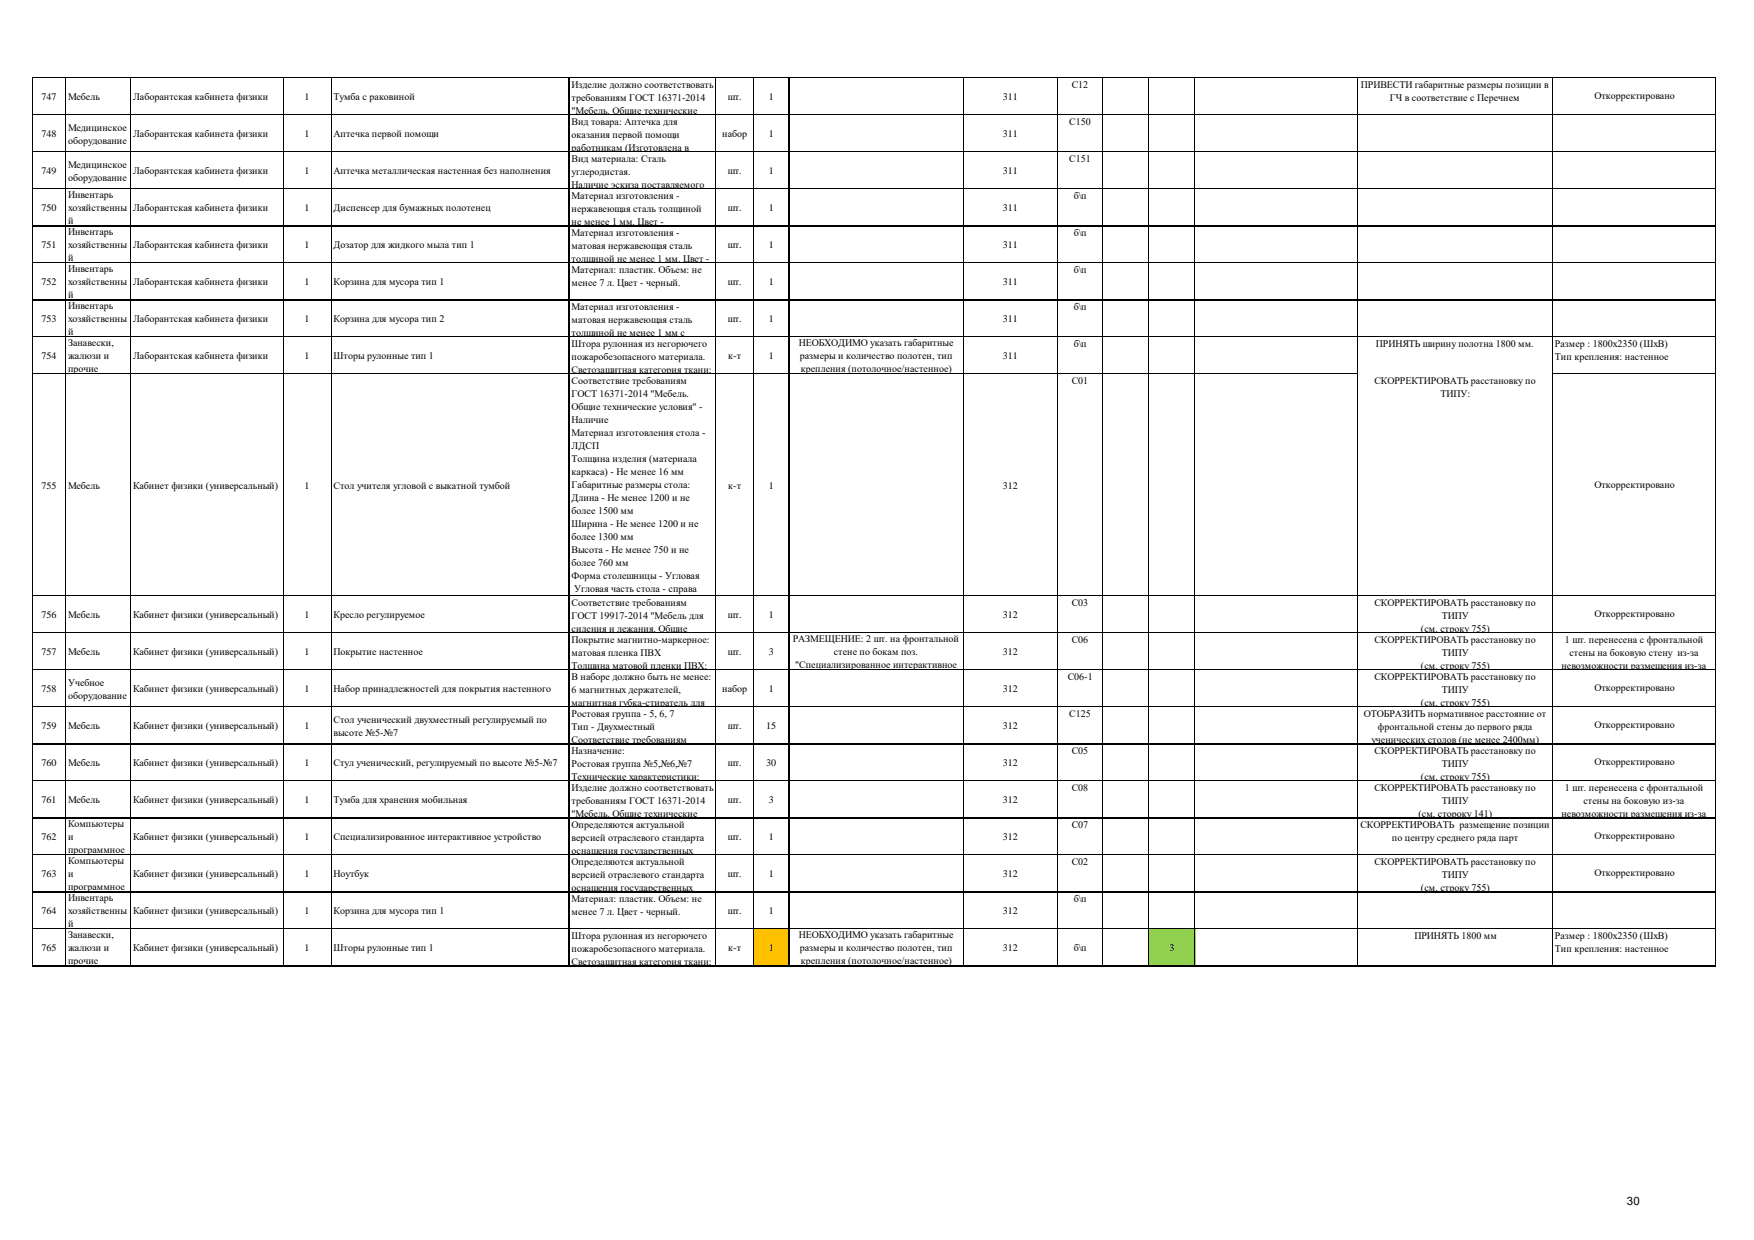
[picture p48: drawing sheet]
<svg xmlns="http://www.w3.org/2000/svg" width="297mm" height="210mm" viewBox="0 0 297 210" stroke-linecap="round" stroke-linejoin="round" font-family="sans-serif">
<defs><g id="words">
<text font-size="1.9" x="275.5" y="204">30</text>
<g font-size="1.7">
<text x="7" y="16.9">747</text>
<text x="11.5" y="16.9">Мебель</text>
<text x="22.5" y="16.9">Лаборантская кабинета физики</text>
<text x="51.6" y="16.9">1</text>
<text x="56.5" y="16.9">Тумба с раковиной</text>
<text x="96.8" y="14.9">Изделие должно соответствовать</text>
<text x="96.8" y="17.1">требованиям ГОСТ 16371-2014</text>
<text x="123.2" y="16.9">шт.</text>
<text x="130.2" y="16.9">1</text>
<text x="169.8" y="16.9">311</text>
<text x="181.5" y="14.9">С12</text>
<text x="230.4" y="14.9">ПРИВЕСТИ габаритные размеры позиции в</text>
<text x="235.4" y="17.1">ГЧ в соответствие с Перечнем</text>
<text x="270" y="16.8">Откорректировано</text>
<text x="7" y="23.2">748</text>
<text x="11.5" y="22.1">Медицинское</text>
<text x="22.5" y="23.2">Лаборантская кабинета физики</text>
<text x="51.6" y="23.2">1</text>
<text x="56.5" y="23.2">Аптечка первой помощи</text>
<text x="96.8" y="19.3">&quot;Мебель. Общие технические</text>
<text x="96.8" y="21.2">Вид товара: Аптечка для</text>
<text x="96.8" y="23.4">оказания первой помощи</text>
<text x="122.3" y="23.2">набор</text>
<text x="130.2" y="23.2">1</text>
<text x="169.8" y="23.2">311</text>
<text x="181.1" y="21.2">С150</text>
<text x="7" y="29.5">749</text>
<text x="11.5" y="24.3">оборудование</text>
<text x="11.5" y="28.4">Медицинское</text>
<text x="22.5" y="29.5">Лаборантская кабинета физики</text>
<text x="51.6" y="29.5">1</text>
<text x="56.5" y="29.5">Аптечка металлическая настенная без наполнения</text>
<text x="96.8" y="25.6">работникам (Изготовлена в</text>
<text x="96.8" y="27.4">Вид материала: Сталь</text>
<text x="96.8" y="29.7">углеродистая.</text>
<text x="123.2" y="29.5">шт.</text>
<text x="130.2" y="29.5">1</text>
<text x="169.8" y="29.5">311</text>
<text x="181.1" y="27.4">С151</text>
<text x="7" y="35.7">750</text>
<text x="11.5" y="30.6">оборудование</text>
<text x="11.5" y="33.5">Инвентарь</text>
<text x="11.5" y="35.7">хозяйственны</text>
<text x="22.5" y="35.7">Лаборантская кабинета физики</text>
<text x="51.6" y="35.7">1</text>
<text x="56.5" y="35.7">Диспенсер для бумажных полотенец</text>
<text x="96.8" y="31.9">Наличие эскиза поставляемого</text>
<text x="96.8" y="33.7">Материал изготовления -</text>
<text x="96.8" y="35.9">нержавеющая сталь толщиной</text>
<text x="123.2" y="35.7">шт.</text>
<text x="130.2" y="35.7">1</text>
<text x="169.8" y="35.7">311</text>
<text x="181.8" y="33.7">б\п</text>
<text x="11.5" y="37.9">й</text>
<text x="11.5" y="39.8">Инвентарь</text>
<text x="96.8" y="38.1">не менее 1 мм. Цвет -</text>
<text x="96.8" y="40">Материал изготовления -</text>
<text x="181.8" y="40">б\п</text>
<text x="7" y="42">751</text>
<text x="11.5" y="42">хозяйственны</text>
<text x="11.5" y="44.2">й</text>
<text x="11.5" y="46.1">Инвентарь</text>
<text x="22.5" y="42">Лаборантская кабинета физики</text>
<text x="51.6" y="42">1</text>
<text x="56.5" y="42">Дозатор для жидкого мыла тип 1</text>
<text x="96.8" y="42.2">матовая нержавеющая сталь</text>
<text x="96.8" y="44.4">толщиной не менее 1 мм. Цвет -</text>
<text x="96.8" y="46.3">Материал: пластик. Объем: не</text>
<text x="123.2" y="42">шт.</text>
<text x="130.2" y="42">1</text>
<text x="169.8" y="42">311</text>
<text x="181.8" y="46.3">б\п</text>
<text x="7" y="48.3">752</text>
<text x="11.5" y="48.3">хозяйственны</text>
<text x="11.5" y="50.5">й</text>
<text x="11.5" y="52.3">Инвентарь</text>
<text x="22.5" y="48.3">Лаборантская кабинета физики</text>
<text x="51.6" y="48.3">1</text>
<text x="56.5" y="48.3">Корзина для мусора тип 1</text>
<text x="96.8" y="48.5">менее 7 л. Цвет - черный.</text>
<text x="96.8" y="52.5">Материал изготовления -</text>
<text x="123.2" y="48.3">шт.</text>
<text x="130.2" y="48.3">1</text>
<text x="169.8" y="48.3">311</text>
<text x="181.8" y="52.5">б\п</text>
<text x="7" y="54.6">753</text>
<text x="11.5" y="54.6">хозяйственны</text>
<text x="11.5" y="56.8">й</text>
<text x="11.5" y="58.6">Занавески,</text>
<text x="22.5" y="54.6">Лаборантская кабинета физики</text>
<text x="51.6" y="54.6">1</text>
<text x="56.5" y="54.6">Корзина для мусора тип 2</text>
<text x="96.8" y="54.7">матовая нержавеющая сталь</text>
<text x="96.8" y="56.9">толщиной не менее 1 мм с</text>
<text x="96.8" y="58.8">Штора рулонная из негорючего</text>
<text x="123.2" y="54.6">шт.</text>
<text x="130.2" y="54.6">1</text>
<text x="135.2" y="58.6">НЕОБХОДИМО указать габаритные</text>
<text x="169.8" y="54.6">311</text>
<text x="181.8" y="58.8">б\п</text>
<text x="233" y="58.8">ПРИНЯТЬ ширину полотна 1800 мм.</text>
<text x="263.3" y="58.8">Размер : 1800х2350 (ШхВ)</text>
<text x="7" y="60.8">754</text>
<text x="11.5" y="60.8">жалюзи и</text>
<text x="11.5" y="63">прочие</text>
<text x="22.5" y="60.8">Лаборантская кабинета физики</text>
<text x="51.6" y="60.8">1</text>
<text x="56.5" y="60.8">Шторы рулонные тип 1</text>
<text x="96.8" y="61">пожаробезопасного материала.</text>
<text x="96.8" y="63.2">Светозащитная категория ткани:</text>
<text x="96.8" y="65.1">Cоответствие требованиям</text>
<text x="123.3" y="60.8">к-т</text>
<text x="130.2" y="60.8">1</text>
<text x="135.4" y="60.8">размеры и количество полотен, тип</text>
<text x="135.6" y="63">крепления (потолочное/настенное)</text>
<text x="169.8" y="60.8">311</text>
<text x="181.5" y="65.1">С01</text>
<text x="232.7" y="65.1">СКОРРЕКТИРОВАТЬ расстановку по</text>
<text x="263.3" y="61">Тип крепления: настенное</text>
<text x="96.8" y="67.3">ГОСТ 16371-2014 &quot;Мебель.</text>
<text x="96.8" y="69.5">Общие технические условия&quot; -</text>
<text x="96.8" y="71.7">Наличие</text>
<text x="243.9" y="67.3">ТИПУ:</text>
<text x="96.8" y="73.9">Материал изготовления стола -</text>
<text x="96.8" y="76.1">ЛДСП</text>
<text x="7" y="82.8">755</text>
<text x="11.5" y="82.8">Мебель</text>
<text x="22.5" y="82.8">Кабинет физики (универсальный)</text>
<text x="51.6" y="82.8">1</text>
<text x="56.5" y="82.8">Стол учителя угловой с выкатной тумбой</text>
<text x="96.8" y="78.3">Толщина изделия (материала</text>
<text x="96.8" y="80.5">каркаса) - Не менее 16 мм</text>
<text x="96.8" y="82.7">Габаритные размеры стола:</text>
<text x="123.3" y="82.8">к-т</text>
<text x="130.2" y="82.8">1</text>
<text x="169.8" y="82.8">312</text>
<text x="270" y="82.6">Откорректировано</text>
<text x="96.8" y="84.9">Длина - Не менее 1200 и не</text>
<text x="96.8" y="87.1">более 1500 мм</text>
<text x="96.8" y="89.3">Ширина - Не менее 1200 и не</text>
<text x="96.8" y="91.5">более 1300 мм</text>
<text x="96.8" y="93.7">Высота - Не менее 750 и не</text>
<text x="96.8" y="95.9">более 760 мм</text>
<text x="96.8" y="98.1">Форма столешницы - Угловая</text>
<text x="97.2" y="100.3">Угловая часть стола - справа</text>
<text x="7" y="104.7">756</text>
<text x="11.5" y="104.7">Мебель</text>
<text x="22.5" y="104.7">Кабинет физики (универсальный)</text>
<text x="51.6" y="104.7">1</text>
<text x="56.5" y="104.7">Кресло регулируемое</text>
<text x="96.8" y="102.5">Толщина столешницы - Не</text>
<text x="96.8" y="102.7">Cоответствие требованиям</text>
<text x="96.8" y="104.9">ГОСТ 19917-2014 &quot;Мебель для</text>
<text x="96.8" y="107.1">сидения и лежания. Общие</text>
<text x="123.2" y="104.7">шт.</text>
<text x="130.2" y="104.7">1</text>
<text x="169.8" y="104.7">312</text>
<text x="181.5" y="102.7">С03</text>
<text x="232.7" y="102.7">СКОРРЕКТИРОВАТЬ расстановку по</text>
<text x="240.6" y="107.1">(см. строку 755)</text>
<text x="244.2" y="104.9">ТИПУ</text>
<text x="270" y="104.5">Откорректировано</text>
<text x="7" y="111">757</text>
<text x="11.5" y="111">Мебель</text>
<text x="22.5" y="111">Кабинет физики (универсальный)</text>
<text x="51.6" y="111">1</text>
<text x="56.5" y="111">Покрытие настенное</text>
<text x="96.8" y="108.9">Покрытие магнитно-маркерное:</text>
<text x="96.8" y="111.1">матовая пленка ПВХ</text>
<text x="96.8" y="113.3">Толщина матовой пленки ПВХ:</text>
<text x="123.2" y="111">шт.</text>
<text x="130.2" y="111">3</text>
<text x="134.2" y="108.8">РАЗМЕЩЕНИЕ: 2 шт. на фронтальной</text>
<text x="134.7" y="113.2">&quot;Специализированное интерактивное</text>
<text x="141.2" y="111">стене по бокам поз.</text>
<text x="169.8" y="111">312</text>
<text x="181.5" y="108.9">С06</text>
<text x="232.7" y="108.9">СКОРРЕКТИРОВАТЬ расстановку по</text>
<text x="240.6" y="113.3">(см. строку 755)</text>
<text x="244.2" y="111.1">ТИПУ</text>
<text x="264.4" y="113.3">невозможности размещения из-за</text>
<text x="265" y="108.9">1 шт. перенесена с фронтальной</text>
<text x="265.8" y="111.1">стены на боковую стену из-за</text>
<text x="7" y="117.2">758</text>
<text x="11.5" y="116.1">Учебное</text>
<text x="11.5" y="118.3">оборудование</text>
<text x="22.5" y="117.2">Кабинет физики (универсальный)</text>
<text x="51.6" y="117.2">1</text>
<text x="56.5" y="117.2">Набор принадлежностей для покрытия настенного</text>
<text x="96.8" y="115.2">В наборе должно быть не менее:</text>
<text x="96.8" y="117.4">6 магнитных держателей,</text>
<text x="96.8" y="119.6">магнитная губка-стиратель для</text>
<text x="122.3" y="117.2">набор</text>
<text x="130.2" y="117.2">1</text>
<text x="169.8" y="117.2">312</text>
<text x="180.8" y="115.2">С06-1</text>
<text x="232.7" y="115.2">СКОРРЕКТИРОВАТЬ расстановку по</text>
<text x="240.6" y="119.6">(см. строку 755)</text>
<text x="244.2" y="117.4">ТИПУ</text>
<text x="270" y="117.1">Откорректировано</text>
<text x="7" y="123.5">759</text>
<text x="11.5" y="123.5">Мебель</text>
<text x="22.5" y="123.5">Кабинет физики (универсальный)</text>
<text x="51.6" y="123.5">1</text>
<text x="56.5" y="122.4">Стол ученический двухместный регулируемый по</text>
<text x="56.5" y="124.6">высоте №5-№7</text>
<text x="96.8" y="121.5">Ростовая группа - 5, 6, 7</text>
<text x="96.8" y="123.7">Тип - Двухместный</text>
<text x="96.8" y="125.9">Соответствие требованиям</text>
<text x="123.2" y="123.5">шт.</text>
<text x="129.7" y="123.5">15</text>
<text x="169.8" y="123.5">312</text>
<text x="181.1" y="121.5">С125</text>
<text x="231" y="121.5">ОТОБРАЗИТЬ нормативное расстояние от</text>
<text x="232.2" y="125.9">ученических столов (не менее 2400мм)</text>
<text x="233.3" y="123.7">фронтальной стены до первого ряда</text>
<text x="270" y="123.3">Откорректировано</text>
<text x="7" y="129.8">760</text>
<text x="11.5" y="129.8">Мебель</text>
<text x="22.5" y="129.8">Кабинет физики (универсальный)</text>
<text x="51.6" y="129.8">1</text>
<text x="56.5" y="129.8">Стул ученический, регулируемый по высоте №5-№7</text>
<text x="96.8" y="127.7">Назначение:</text>
<text x="96.8" y="129.9">Ростовая группа №5,№6,№7</text>
<text x="123.2" y="129.8">шт.</text>
<text x="129.7" y="129.8">30</text>
<text x="169.8" y="129.8">312</text>
<text x="181.5" y="127.7">С05</text>
<text x="232.7" y="127.7">СКОРРЕКТИРОВАТЬ расстановку по</text>
<text x="244.2" y="129.9">ТИПУ</text>
<text x="270" y="129.6">Откорректировано</text>
<text x="7" y="136">761</text>
<text x="11.5" y="136">Мебель</text>
<text x="22.5" y="136">Кабинет физики (универсальный)</text>
<text x="51.6" y="136">1</text>
<text x="56.5" y="136">Тумба для хранения мобильная</text>
<text x="96.8" y="132.1">Технические характеристики:</text>
<text x="96.8" y="134">Изделие должно соответствовать</text>
<text x="96.8" y="136.2">требованиям ГОСТ 16371-2014</text>
<text x="123.2" y="136">шт.</text>
<text x="130.2" y="136">3</text>
<text x="169.8" y="136">312</text>
<text x="181.5" y="134">С08</text>
<text x="232.7" y="134">СКОРРЕКТИРОВАТЬ расстановку по</text>
<text x="240.6" y="132.1">(см. строку 755)</text>
<text x="244.2" y="136.2">ТИПУ</text>
<text x="265" y="134">1 шт. перенесена с фронтальной</text>
<text x="268.1" y="136.2">стены на боковую из-за</text>
<text x="7" y="142.3">762</text>
<text x="11.5" y="140.1">Компьютеры</text>
<text x="11.5" y="142.3">и</text>
<text x="22.5" y="142.3">Кабинет физики (универсальный)</text>
<text x="51.6" y="142.3">1</text>
<text x="56.5" y="142.3">Специализированное интерактивное устройство</text>
<text x="96.8" y="138.4">&quot;Мебель. Общие технические</text>
<text x="96.8" y="140.3">Определяются актуальной</text>
<text x="96.8" y="142.5">версией отраслевого стандарта</text>
<text x="123.2" y="142.3">шт.</text>
<text x="130.2" y="142.3">1</text>
<text x="169.8" y="142.3">312</text>
<text x="181.5" y="140.3">С07</text>
<text x="230.4" y="140.3">СКОРРЕКТИРОВАТЬ размещение позиции</text>
<text x="235.7" y="142.5">по центру среднего ряда парт</text>
<text x="240.2" y="138.4">(см. стороку 141)</text>
<text x="264.4" y="138.4">невозможности размещения из-за</text>
<text x="270" y="142.1">Откорректировано</text>
<text x="7" y="148.6">763</text>
<text x="11.5" y="144.5">программное</text>
<text x="11.5" y="146.4">Компьютеры</text>
<text x="11.5" y="148.6">и</text>
<text x="22.5" y="148.6">Кабинет физики (универсальный)</text>
<text x="51.6" y="148.6">1</text>
<text x="56.5" y="148.6">Ноутбук</text>
<text x="96.8" y="144.7">оснащения государственных</text>
<text x="96.8" y="146.5">Определяются актуальной</text>
<text x="96.8" y="148.7">версией отраслевого стандарта</text>
<text x="123.2" y="148.6">шт.</text>
<text x="130.2" y="148.6">1</text>
<text x="169.8" y="148.6">312</text>
<text x="181.5" y="146.5">С02</text>
<text x="232.7" y="146.5">СКОРРЕКТИРОВАТЬ расстановку по</text>
<text x="244.2" y="148.7">ТИПУ</text>
<text x="270" y="148.4">Откорректировано</text>
<text x="7" y="154.8">764</text>
<text x="11.5" y="150.8">программное</text>
<text x="11.5" y="152.6">Инвентарь</text>
<text x="11.5" y="154.8">хозяйственны</text>
<text x="22.5" y="154.8">Кабинет физики (универсальный)</text>
<text x="51.6" y="154.8">1</text>
<text x="56.5" y="154.8">Корзина для мусора тип 1</text>
<text x="96.8" y="150.9">оснащения государственных</text>
<text x="96.8" y="152.8">Материал: пластик. Объем: не</text>
<text x="96.8" y="155">менее 7 л. Цвет - черный.</text>
<text x="123.2" y="154.8">шт.</text>
<text x="130.2" y="154.8">1</text>
<text x="169.8" y="154.8">312</text>
<text x="181.8" y="152.8">б\п</text>
<text x="240.6" y="150.9">(см. строку 755)</text>
<text x="7" y="161.1">765</text>
<text x="11.5" y="157">й</text>
<text x="11.5" y="158.9">Занавески,</text>
<text x="11.5" y="161.1">жалюзи и</text>
<text x="22.5" y="161.1">Кабинет физики (универсальный)</text>
<text x="51.6" y="161.1">1</text>
<text x="56.5" y="161.1">Шторы рулонные тип 1</text>
<text x="96.8" y="159.1">Штора рулонная из негорючего</text>
<text x="96.8" y="161.3">пожаробезопасного материала.</text>
<text x="123.3" y="161.1">к-т</text>
<text x="130.2" y="161.1">1</text>
<text x="135.2" y="158.9">НЕОБХОДИМО указать габаритные</text>
<text x="135.4" y="161.1">размеры и количество полотен, тип</text>
<text x="169.8" y="161.1">312</text>
<text x="181.8" y="161.1">б\п</text>
<text x="198" y="161.1">3</text>
<text x="239.5" y="159">ПРИНЯТЬ 1800 мм</text>
<text x="263.3" y="159.1">Размер : 1800х2350 (ШхВ)</text>
<text x="263.3" y="161.3">Тип крепления: настенное</text>
<text x="11.5" y="163.3">прочие</text>
<text x="96.8" y="163.5">Светозащитная категория ткани:</text>
<text x="135.6" y="163.3">крепления (потолочное/настенное)</text>
</g>
</g></defs>
<path d="M127.5 157.3h6.1v6.3h-6.1z" fill-rule="evenodd" fill="#ffc000"/>
<path d="M194.5 157.3h7.9v6.3h-7.9z" fill-rule="evenodd" fill="#92d050"/>
<g fill="none" stroke="#000" stroke-width=".17">
<path d="M5.5 13v150.6M5.6 13.1h284.9M5.6 19.4h284.9M11.1 13.2v150.4M22.1 13.2v150.4M47.9 13.2v150.4M56.1 13.2v150.4M96.4 13.2v150.4M121.2 13.2v150.4M127.5 13.2v150.4M133.6 13.2v150.4M163.1 13.2v150.4"/>
<path d="M179 13.2v150.4M186.7 13.2v150.4M194.5 13.2v150.4M202.3 13.2v150.4M229.9 13.2v150.4M262.9 13.2v150.4M290.4 13.2v150.4M5.6 25.7h284.9M5.6 31.9h284.9M5.6 38.2h284.9M5.6 44.5h284.9M5.6 50.7h284.9"/>
<path d="M5.6 57h284.9M5.6 63.3h224.3M263 63.3h27.5M5.6 100.9h284.9M5.6 107.1h284.9M5.6 113.4h284.9M5.6 119.7h284.9M5.6 125.9h284.9M5.6 132.2h284.9M5.6 138.5h284.9M5.6 144.8h284.9M5.6 151h284.9"/>
<path d="M5.6 157.3h284.9M5.6 163.6h284.9"/>
</g>
<use href="#words"/>
</svg>
